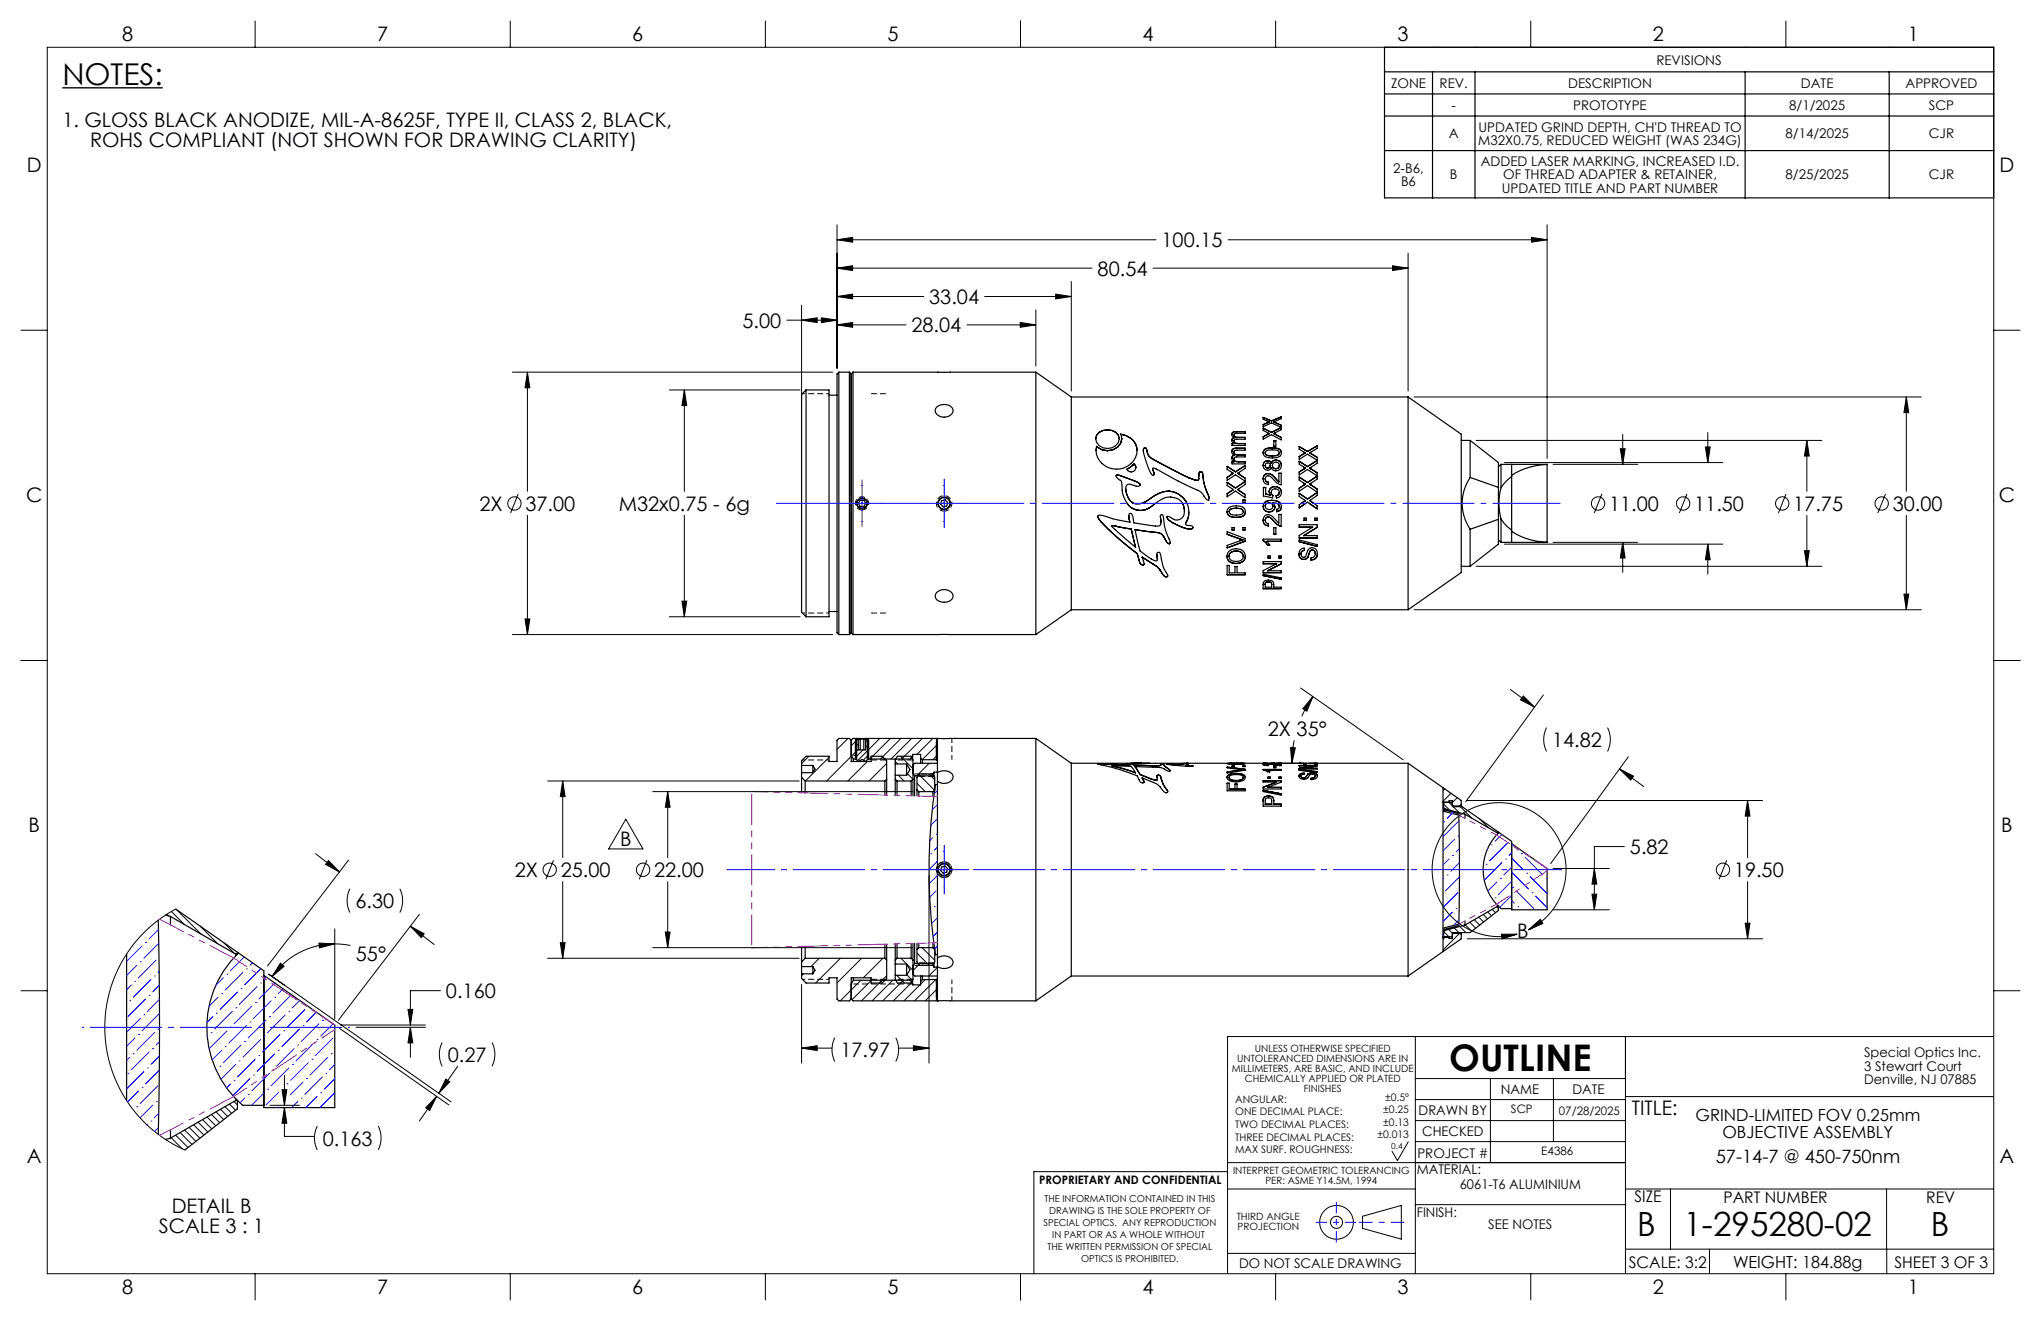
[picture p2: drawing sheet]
<svg xmlns="http://www.w3.org/2000/svg" width="432mm" height="279mm" viewBox="0 0 432 279" stroke-linecap="round" stroke-linejoin="round" font-family="sans-serif">
<defs><g id="words">
<text font-size="7.8" x="306.6" y="226.4">OUTLINE</text>
<g font-size="7.1">
<text x="346.4" y="261.4">B</text>
<text x="356.2" y="261.4">1-295280-02</text>
<text x="408.5" y="261.3">B</text>
</g>
<text font-size="6.3" x="13.2" y="17.9">NOTES:</text>
<g font-size="4.2">
<text x="25.8" y="8.6">8</text>
<text x="79.8" y="8.6">7</text>
<text x="133.8" y="8.6">6</text>
<text x="187.7" y="8.6">5</text>
<text x="241.7" y="8.6">4</text>
<text x="295.7" y="8.6">3</text>
<text x="349.7" y="8.6">2</text>
<text x="403.6" y="8.6">1</text>
<text x="13.2" y="26.8">1. GLOSS BLACK ANODIZE, MIL-A-8625F, TYPE II, CLASS 2, BLACK,</text>
<text x="19.1" y="31">ROHS COMPLIANT (NOT SHOWN FOR DRAWING CLARITY)</text>
<text x="5.6" y="36.3">D</text>
<text x="423" y="36.3">D</text>
<text x="245.7" y="52.3">100.15</text>
<text x="232.2" y="58.3">80.54</text>
<text x="196.6" y="64.3">33.04</text>
<text x="157.1" y="69.3">5.00</text>
<text x="192.8" y="70.3">28.04</text>
<text x="5.5" y="106.2">C</text>
<text x="422.9" y="106.2">C</text>
<text x="101.4" y="108">2X</text>
<text x="111.2" y="108">37.00</text>
<text x="130.9" y="108.1">M32x0.75 - 6g</text>
<text x="340.4" y="108">11.00</text>
<text x="358.4" y="108">11.50</text>
<text x="379.4" y="108">17.75</text>
<text x="400.4" y="108">30.00</text>
<text x="268.2" y="155.6">2X 35°</text>
<text x="328.4" y="158">14.82</text>
<text x="6" y="176">B</text>
<text x="131.2" y="178.9">B</text>
<text x="423.4" y="176">B</text>
<text x="108.9" y="185.5">2X</text>
<text x="118.6" y="185.5">25.00</text>
<text x="138.4" y="185.5">22.00</text>
<text x="344.8" y="180.7">5.82</text>
<text x="366.8" y="185.5">19.50</text>
<text x="75.2" y="192.1">6.30</text>
<text x="75.3" y="203.2">55°</text>
<text x="321" y="198.4">B</text>
<text x="94.3" y="211.1">0.160</text>
<text x="94.7" y="224.6">0.27</text>
<text x="177.8" y="223.6">17.97</text>
<text x="345.3" y="235.9">TITLE:</text>
<text x="5.7" y="245.9">A</text>
<text x="68.3" y="242.3">0.163</text>
<text x="423" y="245.9">A</text>
<text x="36.3" y="256.6">DETAIL B</text>
<text x="33.6" y="260.8">SCALE 3 : 1</text>
<text x="25.8" y="273.6">8</text>
<text x="79.8" y="273.6">7</text>
<text x="133.8" y="273.6">6</text>
<text x="187.7" y="273.6">5</text>
<text x="241.7" y="273.6">4</text>
<text x="295.7" y="273.6">3</text>
<text x="349.7" y="273.6">2</text>
<text x="403.6" y="273.6">1</text>
</g>
<text font-size="3.9" x="363" y="245.9">57-14-7 @ 450-750nm</text>
<g font-size="3.5">
<text x="358.7" y="237.2">GRIND-LIMITED FOV 0.25mm</text>
<text x="364.4" y="240.7">OBJECTIVE ASSEMBLY</text>
<text x="366.6" y="268.1">WEIGHT: 184.88g</text>
</g>
<g font-size="3.4">
<text x="345.8" y="254.2">SIZE</text>
<text x="364.6" y="254.5">PART NUMBER</text>
<text x="407.5" y="254.5">REV</text>
<text x="344.6" y="268.1">SCALE: 3:2</text>
<text x="400.8" y="268.1">SHEET 3 OF 3</text>
</g>
<g font-size="2.8">
<text x="350.4" y="13.7">REVISIONS</text>
<text x="294.3" y="18.6">ZONE</text>
<text x="304.6" y="18.6">REV.</text>
<text x="307.1" y="23.3">-</text>
<text x="331.8" y="18.6">DESCRIPTION</text>
<text x="332.9" y="23.3">PROTOTYPE</text>
<text x="378.5" y="23.3">8/1/2025</text>
<text x="381" y="18.6">DATE</text>
<text x="403.1" y="18.6">APPROVED</text>
<text x="408.1" y="23.3">SCP</text>
<text x="306.5" y="29.3">A</text>
<text x="312.8" y="27.8">UPDATED GRIND DEPTH, CH'D THREAD TO</text>
<text x="377.7" y="29.3">8/14/2025</text>
<text x="408.1" y="29.3">CJR</text>
<text x="312.7" y="30.7">M32X0.75, REDUCED WEIGHT (WAS 234G)</text>
<text x="313.3" y="35.1">ADDED LASER MARKING, INCREASED I.D.</text>
<text x="294.8" y="36.5">2-B6,</text>
<text x="296.4" y="39.3">B6</text>
<text x="306.8" y="37.9">B</text>
<text x="317.7" y="40.7">UPDATED TITLE AND PART NUMBER</text>
<text x="318" y="37.9">OF THREAD ADAPTER &amp; RETAINER,</text>
<text x="377.7" y="37.9">8/25/2025</text>
<text x="408.1" y="37.9">CJR</text>
<text x="394.4" y="223.7">Special Optics Inc.</text>
<text x="394.4" y="226.5">3 Stewart Court</text>
<text x="317.5" y="231.3">NAME</text>
<text x="332.7" y="231.3">DATE</text>
<text x="394.4" y="229.3">Denville, NJ 07885</text>
<text x="300.1" y="235.8">DRAWN BY</text>
<text x="299.9" y="244.9">PROJECT #</text>
<text x="300.9" y="240.3">CHECKED</text>
<text x="299.7" y="248.3">MATERIAL:</text>
<text x="308.8" y="251.5">6061-T6 ALUMINIUM</text>
<text x="299.7" y="257.3">FINISH:</text>
<text x="314.9" y="259.9">SEE NOTES</text>
<text x="262.2" y="268.2">DO NOT SCALE DRAWING</text>
</g>
<g font-size="2.5">
<text x="319.7" y="235.5">SCP</text>
<text x="329.8" y="235.8">07/28/2025</text>
<text x="326.1" y="244.3">E4386</text>
<text x="219.9" y="250.5">PROPRIETARY AND CONFIDENTIAL</text>
</g>
<g font-size="2.2">
<text x="261.3" y="233.3">ANGULAR:</text>
<text x="293" y="232.8">±0.5º</text>
<text x="261.3" y="235.9">ONE DECIMAL PLACE:</text>
<text x="261.3" y="238.6">TWO DECIMAL PLACES:</text>
<text x="292.6" y="235.4">±0.25</text>
<text x="292.6" y="238.1">±0.13</text>
<text x="261.3" y="241.2">THREE DECIMAL PLACES:</text>
<text x="261.3" y="243.9">MAX SURF. ROUGHNESS:</text>
<text x="291.4" y="240.7">±0.013</text>
</g>
<g font-size="2.1">
<text x="260.6" y="226.8">MILLIMETERS, ARE BASIC, AND INCLUDE</text>
<text x="261.7" y="224.7">UNTOLERANCED DIMENSIONS ARE IN</text>
<text x="265.5" y="222.5">UNLESS OTHERWISE SPECIFIED</text>
<text x="263.3" y="228.9">CHEMICALLY APPLIED OR PLATED</text>
<text x="275.9" y="231">FINISHES</text>
<text x="260.9" y="248.4">INTERPRET GEOMETRIC TOLERANCING</text>
<text x="267.7" y="250.5">PER: ASME Y14.5M, 1994</text>
<text x="261.6" y="258">THIRD ANGLE</text>
<text x="261.8" y="260.1">PROJECTION</text>
</g>
<g font-size="2">
<text x="221" y="254.3">THE INFORMATION CONTAINED IN THIS</text>
<text x="222" y="256.8">DRAWING IS THE SOLE PROPERTY OF</text>
<text x="220.8" y="259.3">SPECIAL OPTICS. ANY REPRODUCTION</text>
<text x="222.6" y="261.9">IN PART OR AS A WHOLE WITHOUT</text>
<text x="221.6" y="264.4">THE WRITTEN PERMISSION OF SPECIAL</text>
<text x="228.7" y="266.9">OPTICS IS PROHIBITED.</text>
</g>
<text font-size="1.8" x="294.3" y="243.1">0.4</text>
</g></defs>
<g fill="none" stroke="#000" stroke-width=".21">
<path d="M10 10h411.8v259.4h-411.8zM54 4.4v5.6M108 4.4v5.6M161.9 4.4v5.6M215.9 4.4v5.6M269.9 4.4v5.6M323.9 4.4v5.6M377.8 4.4v5.6M177.1 47.5v30.3M177.1 56.7h53.9M177.1 50.7h67.5M177.1 56.7l3.3-.5v1z"/>
<path d="M177.1 50.7l3.3-.5v1zM226.6 59.5v23.2M243.9 56.7h54M259.8 50.7h67.5M294.6 56.2l3.3 .5-3.3 .5zM297.9 53.5v29.2M324 50.2l3.3 .5-3.3 .5zM327.3 47.5v49.5M4.4 69.8h5.6M108.4 78.7h67.8M111.6 78.7v25.2M111.6 78.7l.5 3.3h-1z"/>
<path d="M166.5 67.7h10.6M169.6 67.7l3.3-.5v1zM169.6 64.5v20.2M173.8 67.2l3.3 .5-3.3 .5zM177.1 68.7h14.6M177.1 62.7h18.3M177.1 68.7l3.3-.5v1zM177.1 62.7l3.3-.5v1zM204.6 68.7h14.5M208.3 62.7h18.3M215.8 68.2l3.3 .5-3.3 .5zM219.1 65.5v11.9"/>
<path d="M223.3 62.2l3.3 .5-3.3 .5zM421.8 69.8h5.6M141.6 82.5h27.7M144.8 82.5l.5 3.3h-1zM144.8 82.5v21.4M299.2 84h107.3M312.3 93.2h73.1M318.3 97.8h46.2M328.6 98.2h17.9M342.8 94.9h1l-.5 3.3zM343.3 91.9v6.3M360.8 94.5h1l-.5 3.3z"/>
<path d="M361.3 91.5v6.3M382.3 93.2l.5 3.3h-1zM382.3 93.2v10.7M403.3 84v19.9M403.3 84l.5 3.3h-1zM109.6 104.5l-1.6 4M111.6 109v25.2M144.8 109v21.4M312.3 119.8h73.1M318.3 115.1h46.2M328.6 114.7h17.9M338.9 104.5l-1.6 4"/>
<path d="M343.3 114.7v6.4M343.3 114.7l.5 3.3h-1zM356.9 104.5l-1.6 4M361.3 115.1v6.3M361.3 115.1l.5 3.3h-1zM377.9 104.5l-1.7 4M381.8 116.5h1l-.5 3.3zM382.3 109v10.8M398.9 104.5l-1.6 4M403.3 109v20M4.4 139.7h5.6M108.4 134.2h67.8"/>
<path d="M111.1 130.9h1l-.5 3.3zM141.6 130.4h27.7M144.3 127.1h1l-.5 3.3zM299.2 129h107.3M402.8 125.7h1l-.5 3.3zM421.8 139.7h5.6M171.1 160l-1.5 1.5M179.4 156.2l-2.3 2.3M180.1 160l-5.2 5.2M181.5 156.3l-1.4 1.4M181.6 157.3l-.6 .7M181.6 158.5l-1.4 1.4"/>
<path d="M182.6 158.6l-1.6 1.6M183.8 157.4l-.7 .7M183.8 159.7l-1.1 1.1M183.9 156.2l-.8 .7M186.1 156.2l-4.7 4.7M188.4 156.2l-4.4 4.3M190.5 160l2.7 2.6M190.6 156.2l-4.3 4.3M192.9 156.2l-4.4 4.3M195.1 156.2l-4.3 4.3M197.4 156.2l-3.4 3.4M198.3 159.7l-1 1"/>
<path d="M198.3 157.5l-3.2 3.2M273 158.1l1 .1-.7 3.2zM273.8 156.6l-.4 2.4-.1 2.4M275.2 145.5l21.7 15.2M277.8 147.3l-1.3 3.1-.9-.5zM277.8 147.3l-1.3 2.1-1.1 2.1M319.5 145.8l5.2 3.8M322.3 147.2l2.4 2.4-3-1.6zM326.5 147l-16.4 22.6M327.2 153.9a5.6 5.6 0 0 0 0 5M340.1 153.9a5.6 5.6 0 0 1 0 5M115.9 165.2h53.2"/>
<path d="M119 165.2v16.2M119 165.2l.6 3.3h-1.1zM132.4 173.3l3.6 6.3h-7.2zM138.1 167.4h55M141.3 167.4l.5 3.3h-1zM141.3 167.4v14M175.4 160.2l-5 5M183.5 161.1l-4.1 4.1M187.6 161.5l-3.7 3.7M189.4 161.1l.5 .5M190 164l1.3 1.2M192 163.7l1.1 1.1"/>
<path d="M194 165.7l1.8 1.7M194.4 163.8l3.3 3.3M196.5 163.7l1.3 1.2M196.6 161.4l-2.7 2.7M268.7 161.4h7.8M305.4 170.1l1.3 1.2M305.7 166.9l-.4 .3M306.6 169.7l.7 .7M307 167.8l-1.7 1.7M307.5 170.6l1.2 1.3M308.3 168.7l-1 1M309 170.6l2.4 2.5"/>
<path d="M309.1 170.1l-.3 .4M310.4 169.3h62.5M313.1 173.2l1.8 1.9M342.6 162.6l3 1.6-.6 .8zM342.6 162.6l5.2 3.8M343.7 179.1h-6.4v13.3M344.5 160.1l-16.4 22.6M369.7 169.3v12.1M369.7 169.3l.5 3.3h-1zM35.3 193.4l.4 .3M36.3 192.8l2.7 2.7M37.2 192.3l-3.4 2.1-3 2.5-2.7 3-2.2 3.3-1.7 3.6-1.2 3.7-.7 3.8-.1 4.1 .4 4 1 3.8 1.5 3.6 2 3.4 2.4 3.1 2.9 2.7 3.1 2.3 3.6 1.9"/>
<path d="M37.3 192.4l5.2 5.2M42.3 195.9l3.8 3.7M47.3 199.4l2.3 2.3M66.8 180.6l5 3.8M67.5 199.5l3.3 .1-3.2 .9zM69.5 182l2.3 2.4-2.9-1.6zM70.8 196.5v19M70.8 199.6a16.2 16.2 0 0 0-13.2 6.9M70.8 199.6l3.3 .4M73.7 181.9l-17.1 22.4M74 188a5.6 5.6 0 0 0 0 5M84.6 188a5.6 5.6 0 0 1 0 5"/>
<path d="M86.8 195.9l2.9 1.6-.6 .8zM86.8 195.9l5.1 3.9M88.7 193.4l-17.1 22.4M117.1 181.9l-1.6 4.1M118.5 199.4h1.1l-.6 3.3zM119 186.5v16.2M136.9 181.9l-1.7 4.1M140.8 197.1h1l-.5 3.3zM141.3 186.5v13.9M196.5 185.2v39.7M305.4 197l1.1 1.1M305.8 198.2l-.5 .5"/>
<path d="M306.5 196.6l.8 .8M307.7 196.3l.9 .9M308.8 197.4l-3.5 3.5M308.8 195.9l1.3 1.3M310 195.6l1.4 1.4M310.4 198.6h62.5M311 195.1l1.2 1.2M311.9 194.5l1.1 1.2M312.8 194l1.1 1M313.8 193.4l.9 1M314.7 192.9l.9 .8M315.7 192.3l.7 .7"/>
<path d="M316.6 191.8l.4 .3M317.6 197.6h3.4l-3.2 1zM323.4 196.7a14.2 14.2 0 0 0 2.4-24 14.2 14.2 0 0 0-22.6 8.5 14.2 14.2 0 0 0 17.8 16.4M323.4 196.7l2.5-2.2 .5 .8zM328.6 192.4h11.9M328.6 183.7h11.9M336.8 189.1h1l-.5 3.3zM337.3 183.7l.5 3.3h-1zM365.3 181.9l-1.6 4.1M369.2 195.3h1l-.5 3.3zM369.7 186.5v12.1M4.4 209.5h5.6"/>
<path d="M56.9 206l38.5 27.1M59.3 203.7l.8 .7-2.5 2.1zM71.9 217.5l23.1 16.2M72.1 216.8h17.9M75.3 217.3h14.7M86.3 213.5h1l-.5 3.3zM86.8 217.3l.5 3.3h-1zM86.8 217.3v6.3M93.2 209.5h-6.4v7.3M115.9 202.7h53.2M138.1 200.4h55M169.6 208.2v16.7"/>
<path d="M170 206l-.4 .4M173.3 202.7l-1.8 1.7M176.6 219.5a5.6 5.6 0 0 0 0 5M177.8 202.7l-5.2 5.2M182.1 207.3l-4.3 4.4M182.3 202.7l-5.2 5.2M184.4 207.3l-4.2 4.2M186.8 202.7l-4.1 4.1M187.6 206.4l-5.3 5.3M188.9 207.3l-4.4 4.4M189.4 203.7l.2 .2M189.5 219.5a5.6 5.6 0 0 1 0 5"/>
<path d="M189.7 206.3l1.6 1.6M190.6 202.7l2.6 2.5M191.1 207.3l-4.3 4.4M191.9 206.2l1.1 1.2M192.9 207.8l-3.9 3.9M194 201.6l2.6 2.6M194.6 208.3l-3.4 3.4M194.7 203.8l-1.5 1.5M195.1 200.4l2.7 2.7M195.7 207.2l-.9 1M197.3 200.4l.5 .5M198 207.2l-4.5 4.5"/>
<path d="M198.3 204.6l-1.8 1.8M198.3 209.1l-2.6 2.6M198.3 211.3l-.3 .4M299.4 219.2v50.2M343.9 219.2v50.2M421.8 209.5h5.6M421.8 219.2h-162.1v50.2M38.1 239.5l2.5 2.6M39.1 239l2.4 2.4M40 238.4l2.3 2.3M41 237.9l2.1 2.2M41.9 237.4l2.1 2"/>
<path d="M42.9 236.8l1.9 2M43.8 236.3l1.9 1.8M44.8 235.7l1.7 1.8M45.7 235.2l1.6 1.6M46.6 234.6l1.6 1.5M47.6 234.1l1.4 1.4M48.5 233.5l1.4 1.3M49.5 233l.7 .7M57.1 233.8h6.3M59.7 230.5h1l-.5 3.3zM60.2 234.3l.5 3.3h-1zM60.2 234.3v6.1h6.3"/>
<path d="M60.2 227.4v6.4M67.1 238.2a5.6 5.6 0 0 0 0 5M80 238.2a5.6 5.6 0 0 1 0 5M92.4 231.9l-1.5 3-.8-.6zM92.4 231.9l-3.7 5.2M93.5 220.5a5.6 5.6 0 0 0 0 5M94.3 228.2l.8 .6-2.3 2.4zM96.8 225.5l-4 5.7M104.1 220.5a5.6 5.6 0 0 1 0 5M169.6 221.7l3.3-.5v1zM169.6 221.7h6.4M190.1 221.7h6.4"/>
<path d="M193.2 221.2l3.3 .5-3.3 .5zM299.4 228.1h44.5M299.4 237h44.5M299.4 232.6h44.5M315.3 228.1v17.8M328.6 228.1v13.4M343.9 231.9h77.9M35.1 241l.1 .1M36.2 240.6l2.3 2.4M37.2 240.1l2.6 2.6M259.7 247.8h-41v21.6M259.7 245.9h84.2"/>
<path d="M259.7 251.5h39.7M288.3 257.2l8.2-2.2v7.1l-8.2-2.3zM297.9 241.5l-2.3 4-1.1-2M299.4 254.8h44.5M299.4 241.5h44.5M343.9 251.5h77.9M353.4 251.5v12.7M399.1 251.5v12.7M54 269.4v5.6M108 269.4v5.6M161.9 269.4v5.6M215.9 269.4v5.6"/>
<path d="M259.7 265.1h39.7M269.9 269.4v5.6M323.9 269.4v5.6M343.9 264.2h77.9M361.7 264.2v5.2M377.8 269.4v5.6M399.2 264.2v5.2"/>
<circle cx="108.8" cy="106.5" r="1.41"/>
<circle cx="338.1" cy="106.5" r="1.41"/>
<circle cx="356.1" cy="106.5" r="1.41"/>
<circle cx="377.1" cy="106.5" r="1.41"/>
<circle cx="398.1" cy="106.5" r="1.41"/>
<circle cx="116.3" cy="184" r="1.41"/>
<circle cx="136" cy="184" r="1.41"/>
<circle cx="364.5" cy="184" r="1.41"/>
<circle cx="282.8" cy="258.5" r="3.6"/>
<circle cx="282.8" cy="258.5" r="1.28"/>
</g>
<g fill="none" stroke="#000" stroke-width=".25">
<path d="M292.9 10h128.9v31.9h-128.9zM292.9 15.2h128.9M292.9 19.9h128.9M303.1 15.2v26.7M312.1 15.2v26.7M369.2 15.2v26.7M399.7 15.2v26.7M292.9 24.5h128.9M292.9 31.9h128.9M177.5 78.7l-.4 .4v54.7l.4 .4M177.5 78.7v55.5M177.5 78.7h2.2"/>
<path d="M179.7 78.7v55.5M179.7 78.7l.4 .4M180.1 79.1v54.7M180.5 78.7h38.6M180.5 78.7v55.5M180.5 78.7l-.4 .4M219.1 78.7v55.5M219.1 78.7l7.5 5.3M170.5 82.5h4.9v47.9h-4.9M170.5 82.5v47.9M170.5 82.5l-.9 .9v46.1l.9 .9M175.4 83.6h1.7"/>
<path d="M198.2 86a2.26 2.26 0 0 1 3.4 .7 1.88 1.88 0 0 1-2.9 1.3 1.18 1.18 0 0 1-.5-2zM226.6 84v45M226.6 84h71.3M231.8 92.8a2.54 2.54 0 0 0 2.5 2.1 2.54 2.54 0 0 0 2.5-2.1M231.8 92.8h.1M231.9 95.3a4.4 4.4 0 0 0 4.3 3.9 4.4 4.4 0 0 0 4.4-3.9M231.9 95.3h.1M232 94.4l.2 .2M232 94.4l-.1 .9M232 94.4h.1M232.2 94.6l.9 .5 1.2 .2M232.2 94.6h.1"/>
<path d="M232.5 91.4l-.5 .7-.2 .7M232.5 91.4v.1M234.3 90.9l-1 .1-.8 .4M234.3 90.9a2.22 2.22 0 0 1 2.5 1.9M234.3 90.9l-1 .2-.8 .4M234.3 90.9h.1M234.3 95.3h.1M236.4 94.6l-.9 .5-1.2 .2M236.4 94.6h.1M236.8 92.8h.1M237 91.8l1.3 .3 1 .6M237 91.8l.3 1"/>
<path d="M237 91.8l1.3 .4 1 .5M237.3 92.8l-.2 .9-.7 .9M237.3 92.8l-.2 1-.7 .8M237.3 92.8h.1M239.3 92.7a3.2 3.2 0 0 1 1.3 2.6M239.3 92.7h.1M239.7 98.4l-1.3 .9M239.9 98.1l-.2 .3M239.9 98.1l.1 .1M239.9 98.1h.1M240 98.2l.3 .7M240 98.2h.1"/>
<path d="M240.3 98.9a1.01 1.01 0 0 1-.8 .9 1.01 1.01 0 0 1-1.1-.5M240.3 98.9h.1M240.6 95.3h.1M242.2 94.7l.3 .1 .2 .8M242.2 94.7a.49 .49 0 0 0-.3 .8 13.2 13.2 0 0 0 2 5l.2-.1v-.5M242.2 94.7a.44 .44 0 0 0-.3 .6M242.2 94.7h.1M242.7 95.6l.1 .2a2.03 2.03 0 0 0 1.1 1.3M242.7 95.6l.4 .9 .8 .6M242.7 95.6h.1M243.9 99.1l.2 .8M243.9 97.1l7.7 4"/>
<path d="M243.9 97.1h.1M244.1 99.9l-.1-.2a.51 .51 0 0 1-.1-.7l.7 .2 4.7 2.6 3.2 1.5a3.7 3.7 0 0 1 2.6 2.2l.4 .3 .2-.1a1.54 1.54 0 0 0-.3-1.5M244.1 99.9l.1 .4M244.1 99.9h.1M253.9 99.8l.5 .1 .1 .8M253.9 99.8l-.2 .2-.1 1.2M253.9 99.8l-.2 .2-.1 .8M253.9 99.8h.1M260.6 91.9l.1 .4 .4 .3M260.6 93.2l.1 .3 .4 .3M260.6 95.5l.1 .5 .4 .3M260.6 96.9l.1 .5 .4 .3"/>
<path d="M260.6 96.9h.1M260.6 95.5h.1M260.6 91.9h.1M261 92l.3 .4 .5 .1M261 93.3l.4 .4 .6 .1M261 95.6l.3 .5 .5 .1M261 97.1l.4 .5 .6 .1M261 97.1h.1M261 95.6h.1M261 93.3h.1M261 92h.1M261.1 93.8h-.5v.4h2.8v-.4h-1.4"/>
<path d="M261.1 97.7h-.5v.4h2.8v-.4h-1.4M261.1 93.8h.1M261.1 97.7h.1M261.1 92.6l-.4 .2-.1 .4M261.1 96.3l-.4 .2-.1 .4M261.1 96.3h.1M261.1 92.6h.1M261.4 99.8l2-1.3v.6l-1.5 1M261.4 99.8l-1.8-1.2v.7l1.3 .8M261.4 99.8h.1M261.5 91.3h1.9v.3l-2.1 .1-.3 .3M261.5 91.3l-.7 .1-.2 .5"/>
<path d="M261.5 94.8h1.9v.4h-2.1l-.3 .4M261.5 94.8l-.7 .2-.2 .5M261.5 94.8h1.9M261.5 91.3h.1M261.5 94.8h.1M261.8 92.5h1.6v.4h-2l-.3 .1-.1 .3M261.8 96.2h1.6v.4l-2 .1-.3 .1-.1 .3M261.8 92.5h.1M261.8 96.2h.1M262 93.8h.1M262 97.7h.1M267.2 95.8a.92 .92 0 0 0 .7 .9 3.2 3.2 0 0 0 3-.3l.2-.6"/>
<path d="M267.2 98.4v.1M267.2 95.8h.1M267.7 98.4l.1 .4 .4 .2M267.7 98.4h.1M267.7 95.8l.2 .4M267.7 95.8h.1M267.9 96.2l1.3 .2M267.9 96.2h.1M268.2 99h.1M268.2 89.4h.1M268.2 91.9h.1M268.2 97.4l.5 .2 .3 .4"/>
<path d="M268.2 97.4a.95 .95 0 0 0-1 1M268.2 97.5a.95 .95 0 0 0-1 1M268.2 97.5l.5 .1 .3 .4M268.2 97.4v.1M268.6 89.2l-.4 .2M268.6 91.7l-.4 .2M268.6 91.7h.1M268.8 98.4l-.2 .4-.4 .2M268.8 98.4a.54 .54 0 0 0-.6-.5 .54 .54 0 0 0-.5 .5M268.8 98.4h.1M269 98h.1M269 89l2-.8v.4l-1.5 .6"/>
<path d="M269 89l-1.8-.7v.4l1.4 .5M269 91.5l2-1.1v.5l-1.5 .8M269 91.5l-1.8-.9v.4l1.4 .7M269 89h.1M269 91.4v.1M269.2 96.4h.1M269.2 94.7a1.73 1.73 0 0 1 1.9 .8v.3M269.2 94.7l-.9 .1a1.01 1.01 0 0 0-1.1 1M269.2 94.7h.1M269.2 98.4a.66 .66 0 0 0 .7 .7M269.2 98.4l.2 .5 .5 .2M269.5 89.2h.1"/>
<path d="M269.5 91.7h.1M269.5 89.2l.2 .1M269.5 91.7l.2 .1M269.5 93.2h.4v1.2h-.4zM269.5 93.2h.4M269.7 89.3l1.3 .6v.5l-2-1-1.8 .9v-.5l1-.4M269.7 91.8l1.3 .7v.5l-2-1.1-1.8 1v-.5l1-.5M269.7 91.8l1.3 .7M269.7 89.3v.1M269.7 91.8h.1M269.9 99.1h.1M269.9 97.3l.9 .3 .3 .8"/>
<path d="M269.9 97.3a.97 .97 0 0 0-.9 .7M269.9 97.3h.1M270.7 98.4l-.2 .5-.6 .2M270.7 98.4a.73 .73 0 0 0-.8-.6 .73 .73 0 0 0-.7 .6M270.7 98.4h.1M270.7 95.8l-.4 .5-1.1 .1M270.7 95.8l-.1-.2a2.59 2.59 0 0 0-2.9 0v.2M270.7 95.8h.1M271.1 98.4a1.11 1.11 0 0 1-.9 1.2 1.11 1.11 0 0 1-1.2-.7 .9 .9 0 0 1-1.1 .5 .9 .9 0 0 1-.7-1M271.1 98.4h.1M271.1 95.8h.1M275.8 96h.1"/>
<path d="M275.8 99.2h.1M276.2 95.8l-.4 .2M276.2 99l-.4 .2M276.2 99h.1M276.6 95.5l2.1-1.2v.5l-1.6 1M276.6 95.5l-1.7-1v.5l1.3 .8M276.6 98.7l2.1-1.3v.6l-1.6 1M276.6 98.7l-1.7-1.1v.6l1.3 .8M276.6 95.5h.1M276.6 98.7h.1M277.1 95.8l.3 .1M277.1 99l.3 .2"/>
<path d="M277.1 95.8h.1M277.1 99h.1M277.4 95.9l1.3 .8v.6l-2.1-1.2-1.7 1.1v-.6l.9-.6M277.4 99.2l1.3 .8v.6l-2.1-1.3-1.7 1.2v-.7l.9-.6M277.4 95.9h.1M277.4 99.2h.1M297.9 84v45M297.9 84l11.2 7.8v29.3l-11.2 7.9M309.1 93.2h1.9M311 93.2v7.8M311 93.2l6 4.6v5.3M317.6 98.2v4.9"/>
<path d="M317.6 98.2h9.7M317.6 98.2l-.6 .5M319.8 98.2v2.6M327.3 98.2a14.7 14.7 0 0 0-7.5 2.3M327.3 98.2v16.5M182 105.8h.8l.3 .7-.3 .6h-.8l-.4-.6zM199.2 105.9l.7-.2 .6 .6-.2 .7-.8 .2-.5-.5zM232.2 109.2l.8 1.2M233 110.4a1.35 1.35 0 0 1-.7-1.3v-.1a3.4 3.4 0 0 1 2.5 .5l4.2 .9M233 110.4a59.3 59.3 0 0 0 7.6 6.7M233 110.4h.1M235.2 111.3l.2-.1 .7 .1"/>
<path d="M236.1 111.3l3.2 .6M236.1 111.3h.1M236.1 111.3l-.9-.1 .7 .8 4.3 3.8M236.1 100.7l.4-.3 .7 .3M236.1 100.7l.4 .5 .6 .5a3.1 3.1 0 0 1 .3 2l.4 1.6a4.8 4.8 0 0 0 1.6 2.1M236.1 100.7h.1M237.2 100.7h.1M237.2 100.7l2.8 1M238.2 103.4v.3M238.2 103.7a3.8 3.8 0 0 0 1.6 2.7M238.2 103.7a3.6 3.6 0 0 0 1.6 2.7M238.2 103.7h.1"/>
<path d="M238.5 106.5l.9 .9M238.8 109.1l.1 .7M238.9 109.8l.1 .6M238.9 109.8h.1M238.9 109.8v-1.1l.4-.1a1.73 1.73 0 0 1 .5 1.4l.1 .6 .7 .1a14.2 14.2 0 0 0 4.7 .5l.3-.3v-.8M239 110.4h.1M239.3 111.9l.9 3.9M239.3 111.9h.1M239.4 107.4a3.5 3.5 0 0 0 3.7 .1M239.4 107.4h.1M239.8 106.4h.1M240 101.7a1.41 1.41 0 0 1 1.2 .7v.2"/>
<path d="M240 101.7h.1M240.1 112l1.1 4.5 1.8 1.4 1.4 .7 .4-.1v-.9M240.1 112l3.8 .5M240.1 112h.1M240.6 117.1l.4 1.3M240.6 117.1h.1M241 118.4l.3 .8 .4 .3M241 118.4h.1M241.2 102.6l-.6 .3a2.81 2.81 0 0 0-2.1-.4l-.3 .4v.8M241.2 102.6h.1M241.6 117.8l.4 1.4v.2l-.3 .1M241.6 117.8h.1"/>
<path d="M241.6 117.8l2.4 1.6M241.7 119.5h.1M242 119.3l-.3 .2M243.1 107.5l1.4-1.1a3.8 3.8 0 0 1 5.6-.1l.5 1.6M243.1 107.5h.1M243.1 105.6a3.3 3.3 0 0 1-3.3 .8M243.1 105.6l-1.5 .9M243.1 105.6h.1M243.9 112.5l.9 .1a1.62 1.62 0 0 1 1.4 1M243.9 112.5h.1M244 119.4l.8 .5 .6 .7M244.5 106.5l-1.4 1"/>
<path d="M244.8 117.2v.4M244.8 117.6v-.4a.36 .36 0 0 1 .2-.4 .36 .36 0 0 1 .4 .2l.2 .4a9.4 9.4 0 0 0 1.5 4.4l-.3 .2M244.8 117.6v.8M244.8 117.6h.1M245.5 109.2l.1 .9M245.6 110.1l-.1-.7a.34 .34 0 0 1 0-.4 .34 .34 0 0 1 .4-.1l.2 .4a12 12 0 0 0 1.5 5.2v.4l-.2 .1M245.6 110.1h.1M245.6 110.1v.5M246.2 113.6l.6 1.1 .6 .3M246.2 113.6h.1M246.9 109.3l.4 .8 .8 .4M246.9 109.3h.1"/>
<path d="M247.3 103.9a4.7 4.7 0 0 1 3.6 2.2M247.3 103.9a6.9 6.9 0 0 0-4.2 1.7M247.3 103.9h.1M247.3 103.9l-1.1 .1a8.5 8.5 0 0 0-3.1 1.6M247.4 115h.1M247.6 114.7l-.2 .3M248.1 110.5l1.5 .8 1.5 .5M248.1 110.5h.1M250.2 106.5l.4 1.4M250.6 107.9a1.73 1.73 0 0 1-.9 1.9 1.73 1.73 0 0 1-2.1-.4l-.5-.2-.2 .1M250.6 107.9h.1M250.6 107.9v.3"/>
<path d="M250.9 106.1a4.4 4.4 0 0 1 .2 4.1M250.9 106.1h.1M250.9 106.1l.2 .4M251.1 110.2l-.3 .6 .1 .2 1 .2 .5 .3M251.1 110.2h.1M251.1 110.2l-.3 .6M251.1 111.8h.1M251.5 108.3l-.2 1.4-.2 .5M251.6 101.1l1.7 .5 .3-.1v-.3M251.6 101.1h.1M252.4 111.5l-.1 .3-.2 .1-1-.1M252.4 111.5h.1"/>
<path d="M253.6 101.2h.1M254.5 100.7l.3 1.8 .6 1.7M254.5 100.7l.3 1.8 .6 1.8M254.5 100.7h.1M255.4 104.3l.4 1.1M255.4 104.2v.1M259.6 117.7a2.04 2.04 0 0 1 1.6-1.7 2.04 2.04 0 0 1 2.1 1l.2 .7M259.6 117.7a1.69 1.69 0 0 0 2 1.5M259.6 119.6h.5v1.6h1.2v-1.4h.4v1.4h1.7v.4h-3.8zM259.6 108.2l.1-.3a1.68 1.68 0 0 1 1.8-.9 1.66 1.66 0 0 1 1.9 .9l.1 .3M259.6 108.2a1.17 1.17 0 0 0 1.3 1.2h.6M259.6 108.2h.1"/>
<path d="M260 117.7v.2a1.73 1.73 0 0 0 3 0v-.2M260.1 108.2h.1M260.6 100.3h.1M260.6 103.8h.1M260.6 111.6h.5v.5h-.5zM260.9 103.6l-.3 .2M260.9 100.1l-.3 .2M260.9 103.6h.1M260.9 100.1h.1M261.4 103.2l2-1.4v.7l-1.5 1M261.4 103.2l-1.8-1.2v.7l1.3 .9M261.4 103.2h.1"/>
<path d="M261.5 116.5a1.21 1.21 0 0 0-1.5 1.2M261.5 116.5l1.1 .3 .3 .4 .1 .5M261.5 116.5a1.24 1.24 0 0 0-1.5 1.2M261.5 116.5h.1M261.5 107.5l-1.1 .2-.3 .5M261.5 107.5h.1M261.5 107.5l1.2 .2 .3 .5M261.5 109.4h.1M261.6 119.2h.1M261.9 103.5l.2 .2M261.9 100.1l.2 .2M261.9 100.1h.1"/>
<path d="M261.9 103.5h.1M262.1 103.7l1.3 .9v.7l-2-1.4-1.8 1.2v-.7l1-.6M262.1 100.3l1.3 .8v.7l-2-1.4-1.8 1.2v-.6l1-.7M262.1 100.3h.1M262.1 103.7h.1M262.3 114l.7 .2M262.3 114l-2.7-1v-.5l3.8 1.4v.6l-3.8 1.4v-.5l3.4-1.2M262.3 114h.1M262.9 111.6h.5v.5h-.5zM262.9 105.8h.5v.5h-.5zM263 114.2h.1M263 108.2l-.1 .4a2.96 2.96 0 0 1-2.7 0l-.1-.4"/>
<path d="M263 108.2h.1M263 117.7h.1M263.1 109.1l-.7 .3h-.9M263.1 109.1h.1M263.5 117.7a1.63 1.63 0 0 1-1.9 1.5M263.5 108.2l-.1 .5-.3 .4M263.5 108.2h.1M267.2 101.3l.3 .8 .8 .4 .1-.5-.5-.2-.2-.5M267.2 110a1.11 1.11 0 0 1 .7-1.1 1.11 1.11 0 0 1 1.3 .3l1.4 1.4v-1.8h.4v2.5l-.3-.1M267.2 110l.3 .9 .8 .3M267.2 107.1a1.17 1.17 0 0 0 1.3 1.2M267.2 107.1h.1"/>
<path d="M267.2 110h.1M267.2 101.3h.1M267.2 114.3l1 1M267.7 101.3a.64 .64 0 0 1 .3-.6 .64 .64 0 0 1 .7 0l.3 .3a3.1 3.1 0 0 0 2 1.5v-2.4h-.4v1.8M267.7 110l.2 .5 .5 .2-.1 .5M267.7 107a.81 .81 0 0 1 .8-.7 .81 .81 0 0 1 .8 .7M267.7 107a.81 .81 0 0 0 .8 .8 .81 .81 0 0 0 .8-.8M267.7 107h.1M267.7 110h.1M267.7 101.3h.1M267.8 104.5l1 .2M267.8 104.5h.1"/>
<path d="M267.9 106.5l-.2 .5M268.1 114.5h2.9v-.5h-3.8v.3l1 1M268.1 114.5h.1M268.1 114.5l.5 .8h-.4M268.2 115.3h.1M268.3 117.6h.5v.4h-.5zM268.3 100.2l.9 .3 .7 .7M268.3 100.2a1.04 1.04 0 0 0-1.1 1.1M268.3 100.2h.1M268.3 109.3l-.5 .2-.1 .5M268.3 109.3a1.8 1.8 0 0 1 1.3 1.1M268.3 109.3a1.79 1.79 0 0 1 1.3 1"/>
<path d="M268.3 109.3h.1M268.3 111.2h.1M268.5 108.3h.1M268.5 104l.3 .7M268.5 104h.1M268.8 104.7h.1M268.9 104.2l.4 .6-.1 .5-1.9-.4v-1.8h.5v1.4M268.9 104.2a.86 .86 0 0 1 .9-.8 .86 .86 0 0 1 .9 .8M268.9 104.2h.1M269.1 106.5l.2 .5M269.1 105.8a1.74 1.74 0 0 1 2 1v.4M269.1 105.8a1.43 1.43 0 0 0-1.9 1.3"/>
<path d="M269.1 105.8h.1M269.1 105.8a1.61 1.61 0 0 0-1.7 .7M269.1 105.8a1.89 1.89 0 0 1 1.8 .7M269.2 106.3l.4 .4 .1 .5M269.2 106.3l1.2 .3 .3 .5M269.2 106.3h.1M269.2 106.3l.2 .1M269.3 107h.1M269.5 111.6h.4v1.4h-.4zM269.6 110.4l1.1 .8M269.6 110.3v.1M269.7 107.2l-.3 .8-.9 .3"/>
<path d="M269.7 107.2h.1M269.7 102.9l.9 .3M269.7 102.9l-.8 .3-.4 .8M269.7 102.9h.1M269.9 101.2l.7 .7M269.9 101.2h.1M270.1 119.2h-2.9v-.4h3.8v.5l-2.8 1.4M270.1 119.2l-2.9 1.5v.4h3.8v-.4h-2.8M270.1 119.2h.1M270.1 108.2h.1M270.2 106.5l.3 .2 .2 .4M270.6 117.6h.4v.4h-.4z"/>
<path d="M270.6 101.9h.1M270.6 103.2l.4 .4 .1 .6M270.6 103.2h.1M270.7 107.1l-.2 .5-.4 .1v.5M270.7 104.2l-.2 .4-.5 .3v.4l.8-.3 .3-.8M270.7 107.1h.1M270.7 104.2h.1M270.7 111.2h.1M271.1 107.2a1 1 0 0 1-1 1M271.1 107.2h.1M271.1 104.2h.1M274.8 117.2a1.02 1.02 0 0 0 1.1 1.1"/>
<path d="M274.8 117.2h.1M274.9 104.3v.7l1.3 .9M274.9 114.2l3.8 1v.4l-3.8-1zM274.9 104.3l1.7 1.3M274.9 104.3h.1M275.2 117.2h.1M275.8 106.1l-.9 .7v.6l1.7-1.2 2.1 1.4M275.8 102.6h.1M275.8 106.1h.1M275.8 113.3h.1M275.9 118.3h.1M275.9 109.6h.5v.5h-.5z"/>
<path d="M275.9 116.4l-.5 .3-.2 .5M275.9 116.4v-.5l-.2 .1a1.12 1.12 0 0 0-.9 1.2M275.9 116.4l-.5 .2-.2 .6M276.2 102.4l-.4 .2M276.2 105.9l-.4 .2M276.2 105.9h.1M276.2 102.4h.1M276.6 102.1l2.1-1.4v.6l-1.6 1.1M276.6 102.1l-1.7-1.2v.6l1.3 .9M276.6 105.6l2.1-1.4v.6l-1.6 1.1M276.6 102.1h.1M276.6 105.6h.1"/>
<path d="M276.7 117.9l-.4 .3-.4 .1M276.7 117.8v.1M277.1 102.4l.3 .2M277.1 105.9l.3 .2M277.1 102.4h.1M277.1 105.9h.1M277.1 116.7l-.4 1.2M277.1 116.7h.1M277.4 102.6l1.3 .9v.6l-2.1-1.4-1.7 1.2v-.6l.9-.7M277.4 106.1l1.3 .9v.6M277.4 102.6h.1M277.4 106.1h.1"/>
<path d="M277.6 116.3l-.5 .4M277.6 116.3l.5 .3 .2 .5M277.6 116.3h.1M277.7 111.5h-2.8v-.5h3.8v.5l-2.9 1.8M277.7 111.5l-2.8 1.8v.5h3.8v-.5h-2.9M277.7 111.5h.1M278.2 109.6h.5v.5h-.5zM278.3 117.1a1 1 0 0 1-1 1v.4M278.3 117.1h.1M278.7 107.6h.1M278.7 117.1a1.27 1.27 0 0 1-1.4 1.4M278.7 117.1a1.09 1.09 0 0 0-.7-1.2 1.09 1.09 0 0 0-1.3 .5l-.5 1.4a.57 .57 0 0 1-.7 0 .57 .57 0 0 1-.3-.6"/>
<path d="M278.7 117.1a1.27 1.27 0 0 1-1.4 1.3M309.1 119.8h1.9M311 101a9.8 9.8 0 0 0 0 10.9M311 111.9v7.9M311 101l6 2.1M317 109.8v5.3l-6 4.7M317 103.1v6.7M317 114.2l.6 .5M317 109.8l-6 2.1M317.6 103.1a12.9 12.9 0 0 0 0 6.7M317.6 109.8v4.9M317.6 109.8l1.3 1.6 .9 .7"/>
<path d="M317.6 114.7h9.7M319.8 112.4a14.4 14.4 0 0 0 7.5 2.3M319.8 100.8l-.9 .7-1.3 1.6M319.8 112.1v2.6M319.8 100.8v11.3M175.4 129.3h1.7M177.5 134.2h2.2M180.1 133.8l.4 .4M180.1 133.8l-.4 .4M180.5 134.2h38.6M198.2 125.2a2.15 2.15 0 0 1 3.4 .7 1.76 1.76 0 0 1-2.3 1.5 1.38 1.38 0 0 1-1.4-1.8zM226.6 129l-7.5 5.2"/>
<path d="M226.6 129h71.3M245.4 120.6a2.2 2.2 0 0 0 1.2 1.4h.2M245.4 120.6h.1M246.8 122h.1M247.1 121.7l-.3 .3M267.2 121.5l3.8 .7v.3l-3.8-.8zM267.5 122.9a1.21 1.21 0 0 1 2 .7v.6h1.5v.3h-3.8l.1-1.2zM267.7 123.6h.1M267.7 123.3h.1M267.7 123.3v.3M268.2 120.7h.1M268.3 123l-.6 .3"/>
<path d="M268.3 123l.6 .2 .1 .4M268.3 123.1l-.6 .2M268.3 123.1l.6 .1 .1 .4M268.3 123v.1M269 123.6v.6h-1.3v-.6M269 123.6h.1M180.1 156.6l-.4-.4h-2.2l-.4 .4v4.5h-1.7v-1.1h-4.9l-.9 .9v1M180.1 156.6v4.5h4.2v-1.1h2.3l1 .9v3.9M180.1 159.7l.4 .8M181.2 156.2h2.3M181.2 156.2h-.7l-.4 .4M181.2 156.2v4.3h-.7"/>
<path d="M181.3 156.3h2.1l.4 .3v3.8l-.7 .7-.7-.5-.8 .5-.6-.7v-3.8zM181.6 156.3v2.3h1.5v-2.3M182 156.3v2.3M182.8 156.3v2.3M183.5 156.2h35.6M183.5 156.2v4.3h9.1l.5-.8M193.1 159.7v.9M193.1 159.7v-.1h1.7v.7M198.3 156.2v7.2M198.3 156.9l-.2 .2v3.6l.2 .2M219.1 156.2v55.5M219.1 156.2l7.5 5.2"/>
<path d="M169.6 164.4v3.3M169.6 161.9v1.5M169.6 161.9h2.4M169.6 164.4l.7 .8M169.6 163.4h2.4M169.6 163.4v1M170.3 165.2v2.5M170.3 165.2h16.9M172 161.9v1.5M172 161.9l.4 .8-.4 .7M180.5 160.5v.6M187.2 165.2v3"/>
<path d="M187.6 164.8v3.4M187.6 164.8l-.4 .4M189.4 161.6v2.4M189.4 164.8v3.4M189.4 161.6h2.4M189.4 161.6v-.9l.5-.7h2.8l.5 .7v4.1M189.4 164v.8M189.4 164h2.4M189.4 164.8l.4 .4M189.8 165.2v3M189.8 165.2h3M191.8 161.6v2.4"/>
<path d="M191.8 161.6l.7 1.2-.7 1.2M192.8 165.2v3.1M193.2 164.8v3.5M193.2 164.8l-.4 .4M193.2 163.5l.3 .6M193.5 164.1v4.2M194 167.1v1.3M194 167.1v-2.7l.4-.7h2.9l.5 .7v2.7l-.4 .3M194 167.1l.4 .3M194.4 167.4v1M194.4 167.4h3M194.8 160.3v1.1"/>
<path d="M194.8 160.3l.4 .4M195.2 160.7v.7M195.2 160.7h3.1M197.4 167.4v1M197.6 163.5v.6M197.6 163.5l-.4 .6h-3.7M198.3 163.4a2.27 2.27 0 0 1 3.3 .8 1.88 1.88 0 0 1-2.9 1.3l-.4-.3M198.3 165.2v37.4M198.3 161.4h-4.8l-.3 .4M198.3 163.4v1.8M198.3 163.3h-.7v.2M198.3 165.9h-.4a118.8 118.8 0 0 0 0 36h.4"/>
<path d="M226.6 161.4v45M226.6 161.4l24.9 .1M232.2 161.6l3.2 .1M235.2 162l.7 .1M235.4 161.7l3.6 .1M235.4 161.7l-3.2-.1 .5 .1a41.3 41.3 0 0 1 7.9 2.4l.8 1.4a.39 .39 0 0 0 .6 0l-.1-.5M235.4 161.7h.1M235.9 162.1l4.3 1.4M235.9 162.1l-.7-.2 4.1 .2 .9 1.3M235.9 162.1l4.3 1.3M235.9 162.1h.1M239 161.8h.1"/>
<path d="M239.3 161.5l.5 .2M239.3 161.5l-.4 .1 .1 .2M239.3 161.6h-.5M239.3 161.6l.5 .1M239.3 161.5v.1M239.3 161.5h3.9M239.8 161.4l3.4 .1M239.8 161.4h-.8M239.8 161.4v.1M239.8 161.7h.1M239.8 161.7l.1 .1M239.8 161.4h1.8"/>
<path d="M239.9 161.8l4.5 .2M240.1 162.1l.8 1.3M240.1 162.1l2.4 .1a10.6 10.6 0 0 1 3.7 .4l.6 .4 .7 .1-.2-.4M240.2 163.4v.1M240.9 163.4l.3 .4M240.9 163.4h.1M241.2 163.8l2.4 1M241.2 163.8h.1M241.6 164.5l2.4 1a4.7 4.7 0 0 1 2.3 2 .5 .5 0 0 0 .7 0l-.2-.6M241.6 164.5l.3 .5M241.6 164.5h.1M241.9 165l.1 .5"/>
<path d="M241.9 165h.1M243.6 164.8l1 .2 .2-.1M243.6 164.8h.1M244.4 162h.1M245 164l.4 .1 .3 .7M245 164l-.2 .1-.1 .9-1.1-.2M245 164l-.2 .2M245 164h.1M245.6 161.8l-1.2 .2M245.7 164.8l.4 1 .7 1.1M245.7 164.8h.1M245.8 161.6h.3l.3 .3"/>
<path d="M245.8 161.6h-.3v.3l-1.1 .1M245.8 161.6h-.3M245.8 161.6h.1M246.4 161.9l.9 .8M246.4 161.9v.1M246.8 166.9l.3 .6M246.8 166.9h.1M246.9 161.6l1.4 .1M246.9 161.6l1.9 .3a8.2 8.2 0 0 0 3.6 .1M246.9 161.6h.1M247.3 162.8l.3 .2M247.3 162.7v.1"/>
<path d="M248.3 161.7h.1M250.5 161.5h1l-.7 .4h.5M250.6 161.5l-1 .2h-1.3M250.8 161.9h.5M251.1 161.4h16.3M251.3 161.9l1.1 .1M251.3 161.9h.1M252.4 162h.1M259.6 164.4a1.72 1.72 0 0 0 2 1 1.67 1.67 0 0 0 1.9-1M259.6 164.4h.1M260 164.4l.5 .6 1.1 .1M260 164.4l.5 .5 1.1 .2"/>
<path d="M260 164.4h.1M260 164.4v-.1a2.61 2.61 0 0 1 3 0v.1M260.1 166.9v-1.2h-.5v1.6h3.8v-.4h-1.7M260.1 161.5l.2 .1M260.1 161.5h.2M260.1 161.5h.1M260.1 166.9h1.2M260.1 166.9h.1M260.3 161.6h1.2M260.3 161.5l1.2 .1M260.3 161.5v.1M260.6 161.5h-1"/>
<path d="M260.6 162h.5v.1h-.5zM260.6 162h.5M261.3 166.9v-1.1h.4v1.1M261.3 165.9h.4M261.3 166.9h.1M261.5 163.6l1.1 .1a.97 .97 0 0 1 .9 .7M261.5 163.6l-1.1 .1a.97 .97 0 0 0-.8 .7M261.5 163.6h.1M261.5 161.6h.1M261.5 161.5h-1.4M261.5 161.5h1.5M261.5 161.4l2 .1-2 .1-1.9-.1"/>
<path d="M261.5 161.4l-1.9 .1M261.5 161.4v.1M261.6 165.1h.1M261.7 166.9h.1M262.6 161.5h.9M262.9 162h.5v.1h-.5zM262.9 162h.5M263 162.8h.1M263 164.4l-.4 .5-1 .2M263 164.4h.1M263 161.5l-1.5 .1M263 161.5h.1"/>
<path d="M263.4 162.7l-3.8-.5v.2l3.4 .4M263.4 162.7v.2l-3.8 .6v-.2l3.4-.5M263.5 164.4h.1M267.2 167.2l3.8 .7v.3l-3.8-.8zM267.2 162.7h3.8v.2h-2.9l.5 .3h-.4zM267.2 161.7l.7 .2 .5-.1M267.2 161.7h.1M267.3 169l-.1 1.5h3.8v-.4h-1.5M267.3 169h.1M267.7 161.7l1-.1 2.3 .4v-.4h-.4v.2M267.7 161.7l.7 .1M267.7 170.1v-.3a.75 .75 0 0 1 .7-1.1 .75 .75 0 0 1 .6 1.1v.3"/>
<path d="M267.7 161.7l.7 .2M267.7 161.7h.1M267.7 161.5h-.4M267.7 161.5h.8M267.7 161.4l.8 .1M267.7 161.4v.1M267.7 161.4h1.6M267.7 170.1h1.3M267.7 170.1h.1M268.1 162.9l.5 .4M268.2 166.5h2.8M268.3 164.4h.5v.2h-.5z"/>
<path d="M268.3 161.6l1.6 .1M268.3 161.6l-1.1 .1M268.3 161.6h.1M268.3 168.3l-.7 .2-.3 .5M268.3 168.3l.9 .3 .3 .8M268.3 168.4l.9 .2 .3 .8M268.3 168.3v.1M268.5 161.5h.1M269 170.1h.1M269.2 161.4h.5h-2.5h.5M269.3 161.5h.4M269.3 161.5h-.8"/>
<path d="M269.3 161.4l-.8 .1M269.3 161.4v.1M269.4 161.4h1.3M269.5 169.4v.7M269.5 162h.4v.4h-.4zM269.5 170.1h.1M269.5 162h.4M269.9 161.7l.7 .1M269.9 161.7h.1M270.1 165.4h-2.9v-.3h3.8v.3l-2.8 1.1M270.1 165.4l-2.9 1.1v.4h3.8v-.4h-2.8M270.1 165.4h.1"/>
<path d="M270.6 161.4h.5l-1 .1M270.6 164.4h.4v.2h-.4zM270.6 161.8h.1M270.7 161.4l-.6 .1M270.7 161.5h-.6M270.7 161.5h.4M270.7 161.4v.1M270.9 161.4h4.9M274.8 164.2h.1M274.9 161.4h3.8M274.9 162.8l3.8 .4v.2l-3.8-.4zM275.2 164.1l.2 .3 .4 .1"/>
<path d="M275.2 164.2l.2 .2 .4 .2M275.2 164.1v.1M275.8 164.5v.1M275.8 162.5h2.9M275.9 161.7h.5zM275.9 161.7h.5M275.9 163.5v.3l-.5 .1-.2 .2M275.9 163.5l-.8 .2-.3 .5M276.2 164.5h-.4M276.2 164.5l-.4 .1M276.2 164.5h.1M276.7 163.8l-.5 .7"/>
<path d="M276.7 163.8h.1M277.6 163.5l.8 .2 .3 .4M277.6 163.5l-.9 .3M277.6 163.5h.1M277.7 162h-2.8v-.1h3.8v.1l-2.9 .5M277.7 162l-2.8 .5v.2h3.8v-.2h-2.9M277.7 162h.1M278.2 161.7h.5zM278.2 161.7h.5M278.3 164.1a.78 .78 0 0 0-.8-.4 .78 .78 0 0 0-.7 .6 1.18 1.18 0 0 1-2-.1M278.3 164.1l-.3 .4-.7 .1M278.3 164.1h.1"/>
<path d="M278.7 164.1l-.3 .5-1.1 .3v-.3l.7-.1 .3-.4M278.7 164.1h.1M297.9 161.4v45M297.9 161.4h-20.8M297.9 161.4l11.2 7.9v1M305.3 166.6v34.7M305.3 171.6l3.3 .8M305.4 169.7v1.6l3.2 .8 .2 11.8-.2 11.8-3.2 .9v1.6M305.4 169.9l.2-.2h1.5l.2 .2M305.4 170.8l.3 .3M305.7 171.1v.2M305.7 171.1l4.2 1.1"/>
<path d="M306.6 169.7v-.3h.7l.1 1.2h1.9l7.7 5.4v.2h-.2M306.6 169.7h-1.3M307.3 170.3l.2 .2M307.5 170.5v.1M307.5 170.5h1.5M309 170.5v.1M309.1 170.3v.3M309.1 170.3l-.1 .2M309.9 172.2v.9M309.9 172.2l6.9 4M316.8 176.2v.2M319.8 178.4l7.5 5.3v8.7h-7.5v-14.4l-2.7-1.9a10.9 10.9 0 0 0 .5 16.1h2.2"/>
<path d="M33.5 194.6a975.1 975.1 0 0 1 0 45.3M35 193.6l1.1 .2M36.1 193.8v1.8M36.1 193.8l13.7 8M37.2 192.3l13 9.1v.4h-.4M187.2 199.7v3M187.6 199.7v3.4M189.4 199.6v3.5M189.8 199.6v3.1M192.8 199.6v3.1M193.2 199.5v3.6M193.5 199.5v4.3"/>
<path d="M194 199.5v1.3M194.4 199.5v.9M197.4 199.4v1M199.2 183.4l.7-.2 .6 .5-.2 .8-.8 .2-.5-.6zM305.3 198.2h1.3M305.4 198l.2 .1h1.5l.2-.1M305.7 196.5v.3M305.7 196.8l-.3 .3M307.5 197.2v.2M307.5 197.4h1.5M307.5 197.4l-.2 .2M308.6 195.4l-3.3 .9"/>
<path d="M309 197.2v.2M309 197.4l.1 .2M309.1 197.2v.4M309.1 197.6v1l-3.8 2.7M309.9 194.8v.9M309.9 195.7l-4.2 1.1M316.8 191.7h.2v.9l-6 4.6-3.6 .1-.1 .1v1.1h-.7v-.4M316.8 191.5v.2M316.8 191.7l-6.9 4M26.8 201.8v31M49.8 201.8v.4M55.8 206.3l15 10.5v17.5h-15v-29l-5.3-3.7a21.8 21.8 0 0 0 .8 32.2h4.5"/>
<path d="M169.6 204.4v1.6M169.6 200.2v3.2M169.6 206v1l.9 .9h4.9v-1.1h1.7v4.5l.4 .4h2.2l.4-.4M169.6 203.4v1M169.6 206h2.4M169.6 204.4h2.4M170.3 200.2v2.5M170.3 202.7l-.7 .7M170.3 202.7h16.9M172 204.4v1.6M172 204.4l.4 .8-.4 .8M180.1 211.3l.4 .4h38.6"/>
<path d="M180.5 206.8v.5M180.5 207.3h12.1l.5 .8M180.5 207.3l-.4 .8M187.2 202.7l.4 .4M187.6 203.1v3.9l-1 .9h-2.3v-1.1h-4.2v4.5M189.4 203.9v2.4M189.4 203.1v.8M189.4 206.3h2.4M189.4 203.9h2.4M189.8 202.7h3M189.8 202.7l-.4 .4M191.8 203.9v2.4"/>
<path d="M191.8 203.9l.7 1.2-.7 1.2M192.8 202.7l.4 .4M193.1 207.2v.9M193.2 206.1l.3 .3h4.8M193.2 203.1v4l-.5 .8h-2.8l-.5-.8v-.8M193.5 203.8l-.3 .6M193.5 203.8h3.7l.4 .6M194.4 200.4h3M194.4 200.4l-.4 .4M194.8 206.4v1.2M194.8 207.6v.7h-1.7v-.2M195.2 206.4v.8"/>
<path d="M195.2 207.2h3.1M195.2 207.2l-.4 .4M197.4 200.4l.4 .4v2.6l-.5 .8h-2.9l-.4-.8v-2.6M197.6 203.7v.7M197.6 204.4v.2h.7M198.3 204.4v7.3M198.3 202.6a2.15 2.15 0 0 1 3.3 .8 1.76 1.76 0 0 1-2.3 1.4l-1-.4M198.3 202.6v1.8M198.3 207l-.2 .2v3.6l.2 .2M226.6 206.4l-7.5 5.3M226.6 206.4h71.3M305.3 201.3l-7.4 5.1"/>
<path d="M36.1 238.9v1.8M49.8 232.4v.4M49.8 232.8l-13.7 7.9M49.8 232.8h.4v1.7l-11.1 8.7M36.1 240.7l-1.1 .3"/>
<circle cx="182.4" cy="106.5" r="1.08"/>
<circle cx="182.4" cy="106.5" r="1.13"/>
<circle cx="199.7" cy="106.5" r="1.23"/>
<circle cx="199.7" cy="106.5" r="1.33"/>
<circle cx="199.7" cy="183.9" r="1.23"/>
<circle cx="199.7" cy="183.9" r="1.33"/>
</g>
<g fill="none" stroke="#00f" stroke-width=".21">
<path d="M177.4 106.5h9.9M182.4 101.5v9.9M194.6 106.5h10.3M199.7 101.3v10.3M197.3 177.2l-.6 .6M198 176.5h.1M198.3 167.2l-.7 .7M198.3 170.2l-1.1 1.1M198.3 173.2l-1.4 1.4M198.3 179.2l-.6 .6M199.7 178.8v10.3M305.4 170.9l-.1 .1"/>
<path d="M305.4 173.8h.1M307.5 171.8l-1.3 1.3M307.7 177.6l-2.4 2.4M308.4 176.8h.1M308.7 173.6l-3.4 3.4M308.8 179.5l-.7 .7M314.8 179.4l-.1 .1M315.5 178.7h.1M317.7 176.5l-1.4 1.4M318.9 178.3l-3.7 3.8M319.8 178.5l1.3 1.3M30.8 199.3h.1"/>
<path d="M33.5 196.6l-1.9 2M33.6 199.5l-3.2 3.2M194.6 183.9h10.3M196.9 180.6h.1M196.9 192.5v.1M197.7 191.8h.1M198 188.4l-1.3 1.4M198.3 182.2l-1.8 1.7M198.3 185.1l-1.7 1.8M198.3 194.1l-1 1.1M198.3 197.1l-.9 1M305.4 197.8l-.1 .1"/>
<path d="M305.4 185.8l-.1 .1M306.2 185.1h.1M306.6 181.7l-1.3 1.3M307.3 180.9h.1M307.3 192.9l-2 2M308.1 192.2h.1M308.4 188.8l-3.1 3.1M308.7 194.6l-1 .9M308.8 182.5l-1.9 1.8M308.8 185.5l-3 2.9M314.4 182.8h.1M316.3 189.9h.1"/>
<path d="M316.7 186.6l-1.9 1.9M317.4 185.8h.1M317.8 182.4l-3.8 3.8M318.5 181.7h.1M319.6 189.5l-2.3 2.4M319.8 180.4l-.5 .5M319.8 183.4l-1.6 1.7M319.8 186.4l-2.8 2.8M319.8 190.5l.6 .5M319.8 184.5l3.6 3.6M319.8 181.5l2.5 2.4M320 187.7h.1"/>
<path d="M320.8 188.4l3.7 3.8M321.1 191.8h.1M321.9 180.6h.1M322.6 181.3l3.8 3.8M323 184.7h.1M323.8 185.4l3.5 3.6M324.1 188.8h.1M324.9 189.5l2.4 2.5M327.1 185.8h.1M27.4 211.7h.1M27.8 208.3l-1 1M28.6 219.5l-1.8 1.8"/>
<path d="M28.6 207.6h.1M28.9 204.2l-2.1 2.1M29.3 218.8h.1M29.7 215.4l-2.9 2.9M29.7 203.4h.1M30.1 200.1l-3.3 3.2M30.4 214.7h.1M30.8 211.3l-3.7 3.7M31.6 210.5h.1M31.9 207.2l-3.7 3.7M32.7 218.4l-3.8 3.7M32.7 206.4h.1"/>
<path d="M33.1 203.1l-3.8 3.7M33.4 217.7h.1M33.7 205.4l-.3 .3M33.7 208.4l-1.4 1.4M33.7 211.4l-2.5 2.5M33.7 214.3l-3.6 3.7M43.9 219.1l-.1 .1M44.7 218.4h.1M45 215l-1.2 1.3M45.8 214.3h.1M46.2 210.9l-2 2M46.9 210.2h.1"/>
<path d="M47.3 206.8l-1.7 1.7M48 206.1h.1M48 218l-3.7 3.8M48.8 217.3h.1M49.1 213.9l-3.7 3.8M49.9 213.2h.1M50.3 209.8l-3.8 3.7M51 209h.1M51.4 205.7l-3.8 3.7M51.7 202.4l-2.9 2.9M52.1 216.9l-3.7 3.7M52.1 204.9h.1"/>
<path d="M52.9 216.2h.1M53.3 212.8l-3.8 3.7M53.4 203.6l-.5 .6M54 212h.1M54.4 208.7l-3.8 3.7M55.1 219.9l-3.7 3.7M55.1 207.9h.1M55.2 204.9l-3.4 3.4M55.9 219.1h.1M56.3 215.8l-3.8 3.7M56.4 206.7l-.5 .5M57 215h.1"/>
<path d="M57.4 211.7l-3.8 3.7M58.1 210.9h.1M58.1 207.9l-3.3 3.4M59.2 218.8l-3.7 3.7M59.9 209.1l-1 1.1M60 218h.1M60.4 214.7l-3.8 3.7M61.1 213.9h.1M61.5 210.5l-3.7 3.8M63.4 217.7l-3.8 3.7M63.4 211.6l-1.5 1.6M64.1 216.9h.1"/>
<path d="M64.5 213.5l-3.8 3.8M66.9 214.1l-2 2.1M67.1 219.9h.1M67.5 216.5l-3.8 3.8M68.2 215.8h.1M70.5 216.5l-2.6 2.6M70.5 219.5l-3.8 3.8M198.3 200.1l-.6 .6M27.1 227h.1M27.4 223.6l-.6 .7M28.2 222.9h.1M28.9 234.1h.1"/>
<path d="M29.3 230.7l-2.3 2.4M30.1 230h.1M30.4 226.6l-3.6 3.7M31.2 237.9h-.1M31.2 225.9h.1M31.6 222.5l-3.8 3.8M31.9 237.1h.1M32.3 233.7l-2.7 2.7M32.3 221.8h.1M33.1 233h.1M33.4 229.6l-3.7 3.8M33.5 238.5l-.8 .8"/>
<path d="M33.6 235.5l-.9 .9M33.7 226.4l-2.9 2.9M33.7 223.3l-1.8 1.8M33.7 220.3l-.6 .7M45.8 226.3h-.1M46.5 225.5h.1M46.9 222.1l-2 2.1M47.6 221.4h.1M48.8 229.3l-.9 .8M49.5 228.5h.1M49.9 225.1l-3.2 3.2M50.6 224.4h.1"/>
<path d="M51 221l-3.7 3.8M51.8 232.2l-1.1 1.1M51.8 220.3h.1M52.5 231.5h.1M52.9 228.1l-3.6 3.7M53.6 227.4h.1M54 224l-3.7 3.8M54.8 223.3h.1M55.9 231.1l-2.7 2.7M56.6 230.4h.1M57 227l-3.7 3.7M57.8 226.3h.1"/>
<path d="M58.1 222.9l-3.7 3.7M58.9 234.1l-.2 .2M58.9 222.1h.1M58.9 231.1l-2.6 2.6M60.7 229.3h.1M61.1 225.9l-3.7 3.7M61.9 225.1h.1M62.2 221.8l-3.7 3.7M63 233l-1.3 1.3M63 221h.1M63.7 232.2h.1M64.1 228.9l-2.7 2.7"/>
<path d="M64.9 228.1h.1M65.2 224.8l-3.7 3.7M66 224h.1M66.4 220.6l-3.8 3.8M67.1 231.9l-2.4 2.4M67.9 231.1h.1M68.2 227.8l-3.7 3.7M69 227h.1M69.3 223.6l-3.7 3.8M70.1 222.9h.1M70.8 225.2l-1.1 1.1M70.8 228.2l-2.2 2.2"/>
<path d="M70.8 231.1l-3.1 3.2"/>
</g>
<path d="M308.6 172.4l8 4.2M308.6 195.4l8-4.1" fill="none" stroke="#f0f" stroke-width=".25" stroke-dasharray="6.3 1.3 1.3 1.3 1.3 1.3" stroke-dashoffset="5"/>
<path d="M316.6 176.6l10.7 7.1M316.6 191.3l10.7-7.1" fill="none" stroke="#f0f" stroke-width=".25" stroke-dasharray="6.3 1.3 1.3 1.3 1.3 1.3" stroke-dashoffset="3.1"/>
<path d="M159 167.4l38.6 1M49.4 202.6l21.4 14.2M159 200.5l38.6-1.1M49.4 231.9l21.4-14.1" fill="none" stroke="#f0f" stroke-width=".25" stroke-dasharray="6.3 1.3 1.3 1.3 1.3 1.3" stroke-dashoffset="3"/>
<path d="M159 167.4v33.1" fill="none" stroke="#f0f" stroke-width=".25" stroke-dasharray="6.3 1.3 1.3 1.3 1.3 1.3" stroke-dashoffset="-.7"/>
<path d="M197.6 168.4l.7 .1M197.6 199.4h.7" fill="none" stroke="#f0f" stroke-width=".25" stroke-dasharray="6.3 1.3 1.3 1.3 1.3 1.3"/>
<path d="M33.8 194.4l15.6 8.2M33.8 240.1l15.6-8.2" fill="none" stroke="#f0f" stroke-width=".25" stroke-dasharray="6.3 1.3 1.3 1.3 1.3 1.3" stroke-dashoffset=".7"/>
<path d="M13.2 18.6h21.2" fill="none" stroke="#000" stroke-width=".29"/>
<path d="M199.7 108.1a1.64 1.64 0 0 1-1.4-2.4 1.64 1.64 0 0 1 2.8-.2 1.64 1.64 0 0 1-1.2 2.6h-.2M180.5 159.8h.7M198.1 156.2v4.5M201.4 156.2v4.5M199.7 182.3a1.64 1.64 0 0 0-1.4 2.4 1.64 1.64 0 0 0 2.8 .2 1.64 1.64 0 0 0-1.2-2.6h-.2M199.7 185.6a1.64 1.64 0 0 1-1.4-2.4 1.64 1.64 0 0 1 2.8-.2 1.64 1.64 0 0 1-1.2 2.6h-.2M198.1 211.7v-4.5M201.4 211.7v-4.5" fill="none" stroke="#000" stroke-width=".21" stroke-dasharray="1.3 .6" stroke-dashoffset=".3" stroke-linecap="butt"/>
<path d="M182.4 107.9a1.39 1.39 0 0 1-1.3-2.1 1.39 1.39 0 0 1 2.4-.1 1.39 1.39 0 0 1-1 2.1l-.1 .1M180.5 208.1h12.6" fill="none" stroke="#000" stroke-width=".21" stroke-dasharray="1.3 .6" stroke-dashoffset=".1" stroke-linecap="butt"/>
<path d="M330.5 183.9h-176.8" fill="none" stroke="#00f" stroke-width=".21" stroke-dasharray="15.2 1.3 1.3 1.3" stroke-dashoffset="5" stroke-linecap="butt"/>
<path d="M164.2 106.5h166" fill="none" stroke="#00f" stroke-width=".21" stroke-dasharray="15.2 1.3 1.3 1.3" stroke-dashoffset=".8" stroke-linecap="butt"/>
<path d="M17.3 217.3h56.8" fill="none" stroke="#00f" stroke-width=".21" stroke-dasharray="15.2 1.3 1.3 1.3" stroke-dashoffset="-1.7" stroke-linecap="butt"/>
<path d="M287.5 258.5h9.6" fill="none" stroke="#00f" stroke-width=".21" stroke-dasharray="15.2 1.3 1.3 1.3" stroke-dashoffset="12.3" stroke-linecap="butt"/>
<path d="M286.9 258.5h-8.5" fill="none" stroke="#00f" stroke-width=".21" stroke-dasharray="15.2 1.3 1.3 1.3" stroke-dashoffset="12.9" stroke-linecap="butt"/>
<path d="M282.7 254.2v8.6" fill="none" stroke="#00f" stroke-width=".21" stroke-dasharray="15.2 1.3 1.3 1.3" stroke-dashoffset="12.8" stroke-linecap="butt"/>
<path d="M181 156.2v4.3M183.8 156.2v4.3" fill="none" stroke="#000" stroke-width=".21" stroke-dasharray="1.3 .6" stroke-dashoffset=".4" stroke-linecap="butt"/>
<path d="M193.5 163.7h4M193.5 204.2h4" fill="none" stroke="#000" stroke-width=".21" stroke-dasharray="1.3 .6" stroke-dashoffset=".6" stroke-linecap="butt"/>
<path d="M187.4 83.3h-3.1M187.4 129.7h-3.1M187.4 160.7h-3.1M194.4 164.2h3.2M187.4 207.1h-3.1M194.4 203.6h3.2" fill="none" stroke="#000" stroke-width=".21" stroke-dasharray="1.3 .6" stroke-linecap="butt"/>
<path d="M189.9 160.7h3.2M189.9 207.1h3.2" fill="none" stroke="#000" stroke-width=".21" stroke-dasharray="1.3 .6" stroke-dashoffset="-.1" stroke-linecap="butt"/>
<path d="M169.7 83.3h5.7M169.7 129.7h5.7M169.7 160.7h5.7M169.7 207.1h5.7" fill="none" stroke="#000" stroke-width=".21" stroke-dasharray="1.3 .6" stroke-dashoffset=".7" stroke-linecap="butt"/>
<g fill="#000">
<path d="M342.8 94.9h1l-.5 3.3zM343.3 114.7l.5 3.3h-1zM361.3 115.1l.5 3.3h-1zM360.8 94.5h1l-.5 3.3zM382.3 93.2l.5 3.3h-1zM381.8 116.5h1l-.5 3.3zM403.3 84l.5 3.3h-1zM402.8 125.7h1l-.5 3.3zM111.6 78.7l.5 3.3h-1zM111.1 130.9h1l-.5 3.3zM177.1 68.7l3.3-.5v1zM215.8 68.2l3.3 .5-3.3 .5zM177.1 62.7l3.3-.5v1zM223.3 62.2l3.3 .5-3.3 .5zM177.1 56.7l3.3-.5v1zM294.6 56.2l3.3 .5-3.3 .5zM177.1 50.7l3.3-.5v1zM324 50.2l3.3 .5-3.3 .5zM144.8 82.5l.5 3.3h-1zM144.3 127.1h1l-.5 3.3zM169.6 67.7l3.3-.5v1zM173.8 67.2l3.3 .5-3.3 .5zM86.8 217.3l.5 3.3h-1zM86.3 213.5h1l-.5 3.3zM59.7 230.5h1l-.5 3.3zM60.2 234.3l.5 3.3h-1zM67.5 199.5l3.3 .1-3.2 .9zM59.3 203.7l.8 .7-2.5 2.1zM92.4 231.9l-1.5 3-.8-.6zM94.3 228.2l.8 .6-2.3 2.4zM86.8 195.9l2.9 1.6-.6 .8zM69.5 182l2.3 2.4-2.9-1.6z"/>
<path d="M336.8 189.1h1l-.5 3.3zM337.3 183.7l.5 3.3h-1zM369.7 169.3l.5 3.3h-1zM369.2 195.3h1l-.5 3.3zM277.8 147.3l-1.3 3.1-.9-.5zM273 158.1l1 .1-.7 3.2zM169.6 221.7l3.3-.5v1zM193.2 221.2l3.3 .5-3.3 .5zM342.6 162.6l3 1.6-.6 .8zM322.3 147.2l2.4 2.4-3-1.6zM119 165.2l.6 3.3h-1.1zM118.5 199.4h1.1l-.6 3.3zM141.3 167.4l.5 3.3h-1zM140.8 197.1h1l-.5 3.3zM323.4 196.7l2.5-2.2 .5 .8zM317.6 197.6h3.4l-3.2 1z"/>
</g>
<use href="#words"/>
</svg>
